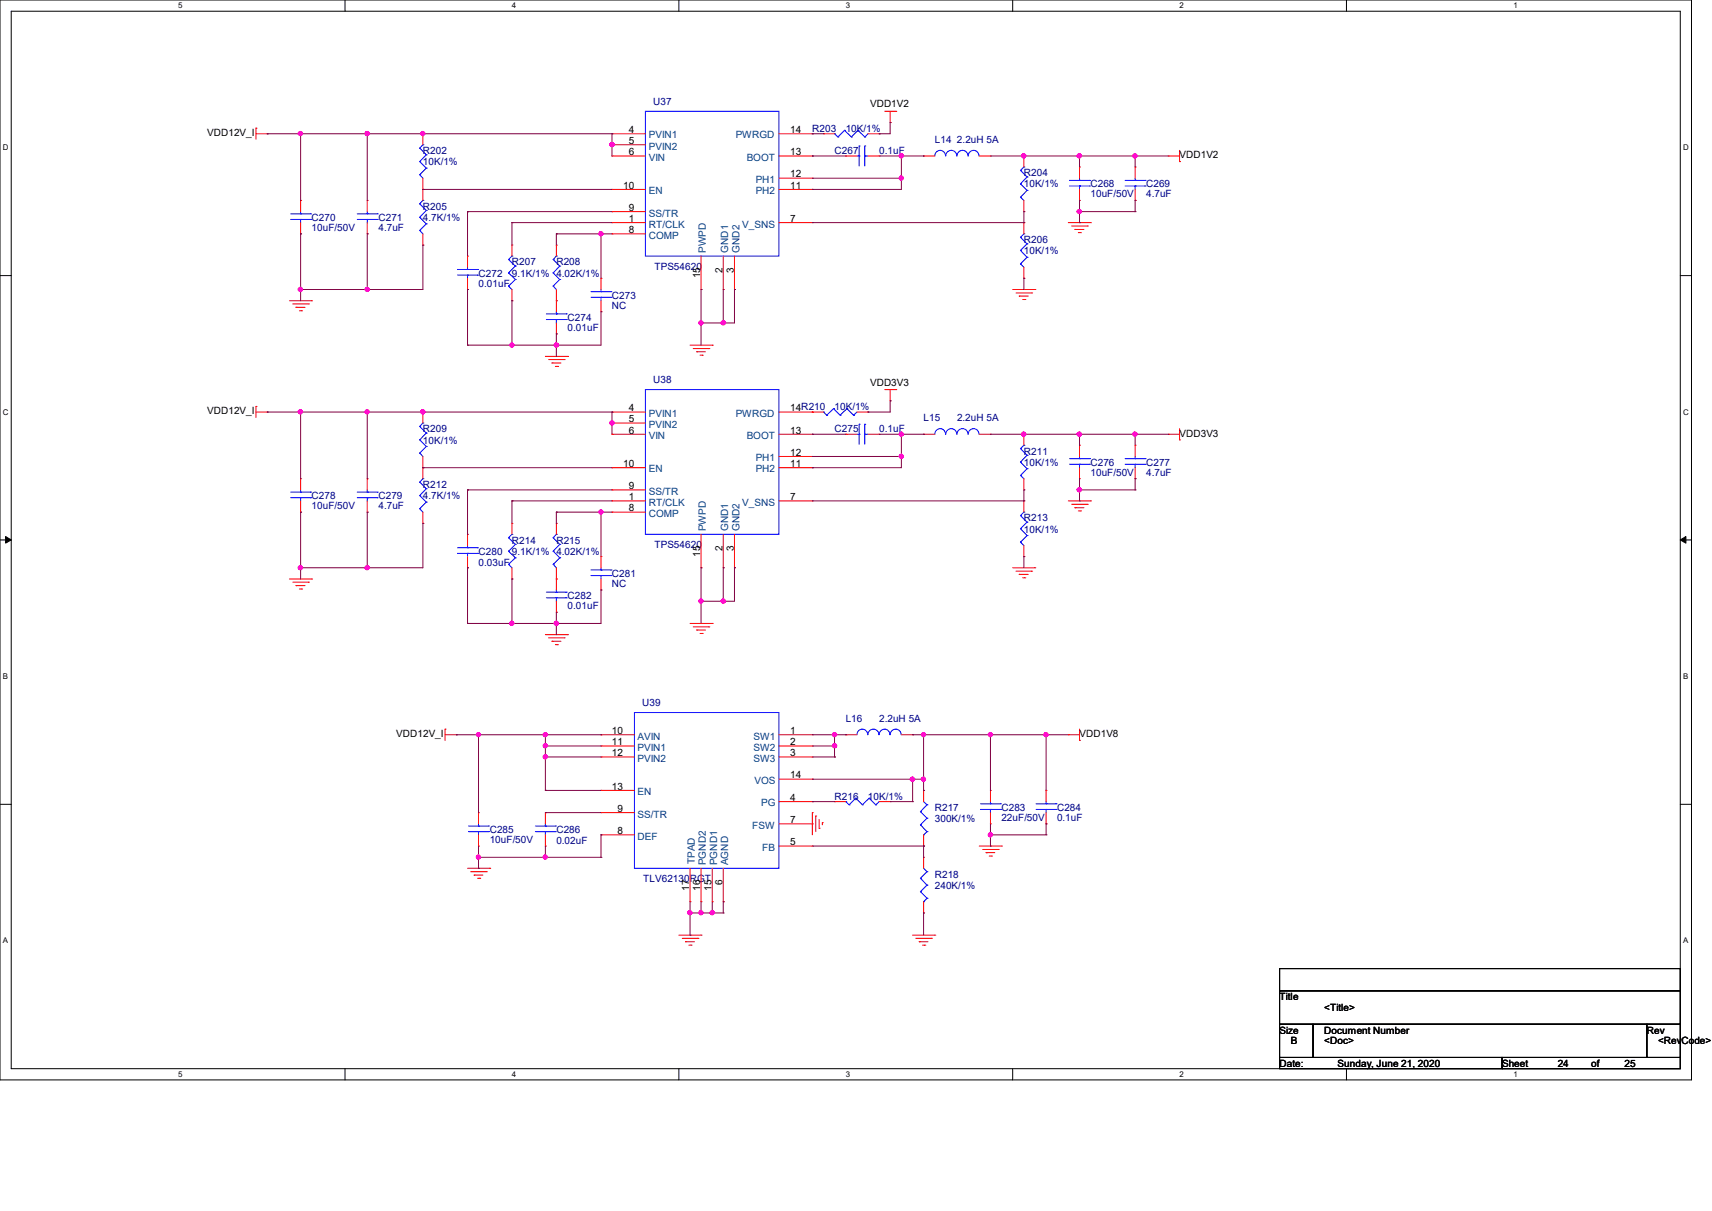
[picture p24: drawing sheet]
<svg xmlns="http://www.w3.org/2000/svg" width="297mm" height="210mm" viewBox="0 0 297 210" stroke-linecap="round" stroke-linejoin="round" font-family="sans-serif">
<defs><g id="words">
<g font-size="1.7">
<text x="35.9" y="23.6">VDD12V_I</text>
<text x="109.1" y="23.1">4</text>
<text x="137.1" y="23.1">14</text>
<text x="151" y="18.6">VDD1V2</text>
<text x="109.1" y="25">5</text>
<text x="109.1" y="26.9">6</text>
<text x="137.1" y="26.9">13</text>
<text x="204.6" y="27.5">VDD1V2</text>
<text x="108.1" y="32.7">10</text>
<text x="137.1" y="32.7">11</text>
<text x="137.1" y="30.8">12</text>
<text x="109.1" y="38.5">1</text>
<text x="109.1" y="40.4">8</text>
<text x="109.1" y="36.6">9</text>
<text x="137.1" y="38.5">7</text>
<text x="125.3" y="47.3" transform="rotate(-90 125.3 47.3)">2</text>
<text x="127.3" y="47.3" transform="rotate(-90 127.3 47.3)">3</text>
<text x="121.5" y="48.3" transform="rotate(-90 121.5 48.3)">15</text>
<text x="35.9" y="71.9">VDD12V_I</text>
<text x="109.1" y="71.3">4</text>
<text x="137.1" y="71.3">14R210</text>
<text x="151" y="66.9">VDD3V3</text>
<text x="109.1" y="73.2">5</text>
<text x="109.1" y="75.2">6</text>
<text x="137.1" y="75.2">13</text>
<text x="204.6" y="75.7">VDD3V3</text>
<text x="108.1" y="81">10</text>
<text x="137.1" y="81">11</text>
<text x="137.1" y="79">12</text>
<text x="109.1" y="86.7">1</text>
<text x="109.1" y="88.7">8</text>
<text x="109.1" y="84.8">9</text>
<text x="137.1" y="86.7">7</text>
<text x="125.3" y="95.6" transform="rotate(-90 125.3 95.6)">2</text>
<text x="127.3" y="95.6" transform="rotate(-90 127.3 95.6)">3</text>
<text x="121.5" y="96.5" transform="rotate(-90 121.5 96.5)">15</text>
<text x="68.7" y="127.9">VDD12V_I</text>
<text x="106.2" y="127.3">10</text>
<text x="106.2" y="129.2">11</text>
<text x="106.2" y="131.1">12</text>
<text x="137.1" y="127.3">1</text>
<text x="137.1" y="129.2">2</text>
<text x="137.1" y="131.1">3</text>
<text x="187.3" y="127.9">VDD1V8</text>
<text x="106.2" y="136.9">13</text>
<text x="137.1" y="135">14</text>
<text x="107.1" y="140.8">9</text>
<text x="137.1" y="138.9">4</text>
<text x="137.1" y="142.7">7</text>
<text x="107.1" y="144.7">8</text>
<text x="137.1" y="146.6">5</text>
<text x="119.6" y="154.4" transform="rotate(-90 119.6 154.4)">17</text>
<text x="121.5" y="154.4" transform="rotate(-90 121.5 154.4)">16</text>
<text x="123.4" y="154.4" transform="rotate(-90 123.4 154.4)">15</text>
<text x="125.3" y="153.5" transform="rotate(-90 125.3 153.5)">6</text>
<text x="222" y="173.4">Title</text>
<text x="222" y="179.2">Size</text>
<text x="229.7" y="175.3">&lt;Title&gt;</text>
<text x="229.7" y="179.2">Document Number</text>
<text x="285.7" y="179.2">Rev</text>
<text x="222" y="185">Date:</text>
<text x="223.9" y="181.1">B</text>
<text x="229.7" y="181.1">&lt;Doc&gt;</text>
<text x="232.1" y="185">Sunday, June 21, 2020</text>
<text x="260.6" y="185">Sheet</text>
<text x="270.2" y="185">24</text>
<text x="276" y="185">of</text>
<text x="281.8" y="185">25</text>
<text x="287.7" y="181.1">&lt;RevCode&gt;</text>
</g>
<g font-size="1.7" fill="#000080">
<text x="113.3" y="18.2">U37</text>
<text x="140.9" y="22.9">R203</text>
<text x="146.7" y="22.9">10K/1%</text>
<text x="73.4" y="26.7">R202</text>
<text x="73.4" y="28.7">10K/1%</text>
<text x="144.8" y="26.7">C267</text>
<text x="152.5" y="26.7">0.1uF</text>
<text x="162.2" y="24.8">L14 2.2uH 5A</text>
<text x="177.6" y="30.6">R204</text>
<text x="177.6" y="32.5">10K/1%</text>
<text x="189.2" y="32.5">C268</text>
<text x="189.2" y="34.2">10uF/50V</text>
<text x="198.8" y="32.5">C269</text>
<text x="198.8" y="34.2">4.7uF</text>
<text x="54.1" y="38.3">C270</text>
<text x="54.1" y="40">10uF/50V</text>
<text x="65.7" y="38.3">C271</text>
<text x="65.7" y="40">4.7uF</text>
<text x="73.4" y="36.4">R205</text>
<text x="73.4" y="38.3">4.7K/1%</text>
<text x="83" y="48">C272</text>
<text x="88.8" y="46">R207</text>
<text x="88.8" y="48">9.1K/1% 4.02K/1%</text>
<text x="96.5" y="46">R208</text>
<text x="113.5" y="46.8">TPS54620</text>
<text x="177.6" y="42.2">R206</text>
<text x="177.6" y="44.1">10K/1%</text>
<text x="83" y="49.7">0.01uF</text>
<text x="106.2" y="51.8">C273</text>
<text x="106.2" y="53.6">NC</text>
<text x="98.5" y="55.7">C274</text>
<text x="98.5" y="57.4">0.01uF</text>
<text x="113.3" y="66.5">U38</text>
<text x="144.8" y="71.1">10K/1%</text>
<text x="73.4" y="75">R209</text>
<text x="73.4" y="76.9">10K/1%</text>
<text x="144.8" y="75">C275</text>
<text x="152.5" y="75">0.1uF</text>
<text x="160.2" y="73.1">L15</text>
<text x="166" y="73.1">2.2uH 5A</text>
<text x="177.6" y="78.8">R211</text>
<text x="177.6" y="80.8">10K/1%</text>
<text x="189.2" y="80.8">C276</text>
<text x="189.2" y="82.5">10uF/50V</text>
<text x="198.8" y="80.8">C277</text>
<text x="198.8" y="82.5">4.7uF</text>
<text x="54.1" y="86.6">C278</text>
<text x="54.1" y="88.3">10uF/50V</text>
<text x="65.7" y="86.6">C279</text>
<text x="65.7" y="88.3">4.7uF</text>
<text x="73.4" y="84.6">R212</text>
<text x="73.4" y="86.6">4.7K/1%</text>
<text x="88.8" y="94.3">R214</text>
<text x="96.5" y="94.3">R215</text>
<text x="113.5" y="95">TPS54620</text>
<text x="177.6" y="90.4">R213</text>
<text x="177.6" y="92.4">10K/1%</text>
<text x="83" y="96.2">C280</text>
<text x="83" y="98.1">0.03uF</text>
<text x="88.8" y="96.2">9.1K/1% 4.02K/1%</text>
<text x="106.2" y="100.1">C281</text>
<text x="106.2" y="101.8">NC</text>
<text x="98.5" y="103.9">C282</text>
<text x="98.5" y="105.7">0.01uF</text>
<text x="111.4" y="122.5">U39</text>
<text x="146.7" y="125.2">L16</text>
<text x="152.5" y="125.2">2.2uH 5A</text>
<text x="144.8" y="138.7">R216</text>
<text x="150.6" y="138.7">10K/1%</text>
<text x="162.2" y="140.6">R217</text>
<text x="162.2" y="142.5">300K/1%</text>
<text x="173.7" y="140.6">C283</text>
<text x="173.7" y="142.4">22uF/50V</text>
<text x="183.4" y="140.6">C284</text>
<text x="183.4" y="142.4">0.1uF</text>
<text x="85" y="144.5">C285</text>
<text x="85" y="146.2">10uF/50V</text>
<text x="96.5" y="144.5">C286</text>
<text x="96.5" y="146.4">0.02uF</text>
<text x="111.6" y="152.9">TLV62130RGT</text>
<text x="162.2" y="152.2">R218</text>
<text x="162.2" y="154.1">240K/1%</text>
</g>
<g font-size="1.7" fill="#004080">
<text x="112.6" y="24">PVIN1</text>
<text x="112.6" y="26">PVIN2</text>
<text x="112.6" y="27.9">VIN</text>
<text x="127.6" y="24">PWRGD</text>
<text x="129.5" y="27.9">BOOT</text>
<text x="112.6" y="33.7">EN</text>
<text x="131.1" y="33.7">PH2</text>
<text x="131.1" y="31.8">PH1</text>
<text x="112.6" y="39.5">RT/CLK</text>
<text x="112.6" y="41.4">COMP</text>
<text x="112.6" y="37.5">SS/TR</text>
<text x="128.8" y="39.5">V_SNS</text>
<text x="122.5" y="43.9" transform="rotate(-90 122.5 43.9)">PWPD</text>
<text x="126.3" y="43.9" transform="rotate(-90 126.3 43.9)">GND1</text>
<text x="128.3" y="43.9" transform="rotate(-90 128.3 43.9)">GND2</text>
<text x="112.6" y="72.3">PVIN1</text>
<text x="112.6" y="74.2">PVIN2</text>
<text x="112.6" y="76.2">VIN</text>
<text x="127.6" y="72.3">PWRGD</text>
<text x="129.5" y="76.2">BOOT</text>
<text x="112.6" y="81.9">EN</text>
<text x="131.1" y="81.9">PH2</text>
<text x="131.1" y="80">PH1</text>
<text x="112.6" y="87.7">RT/CLK</text>
<text x="112.6" y="89.7">COMP</text>
<text x="112.6" y="85.8">SS/TR</text>
<text x="128.8" y="87.7">V_SNS</text>
<text x="122.5" y="92.1" transform="rotate(-90 122.5 92.1)">PWPD</text>
<text x="126.3" y="92.1" transform="rotate(-90 126.3 92.1)">GND1</text>
<text x="128.3" y="92.1" transform="rotate(-90 128.3 92.1)">GND2</text>
<text x="110.6" y="128.3">AVIN</text>
<text x="110.6" y="130.2">PVIN1</text>
<text x="130.7" y="128.3">SW1</text>
<text x="130.7" y="130.2">SW2</text>
<text x="110.6" y="132.1">PVIN2</text>
<text x="110.6" y="137.9">EN</text>
<text x="130.7" y="132.1">SW3</text>
<text x="130.9" y="136">VOS</text>
<text x="110.6" y="141.8">SS/TR</text>
<text x="130.5" y="143.7">FSW</text>
<text x="132" y="139.8">PG</text>
<text x="110.6" y="145.6">DEF</text>
<text x="120.5" y="149.8" transform="rotate(-90 120.5 149.8)">TPAD</text>
<text x="132.2" y="147.6">FB</text>
<text x="122.5" y="150" transform="rotate(-90 122.5 150)">PGND2</text>
<text x="124.4" y="150" transform="rotate(-90 124.4 150)">PGND1</text>
<text x="126.3" y="150" transform="rotate(-90 126.3 150)">AGND</text>
</g>
<g font-size="1.4">
<text x="30.9" y="1.4">5</text>
<text x="88.8" y="1.4">4</text>
<text x="146.7" y="1.4">3</text>
<text x="204.6" y="1.4">2</text>
<text x="262.6" y="1.4">1</text>
<text x=".5" y="26.1">D</text>
<text x="292" y="26.1">D</text>
<text x=".5" y="71.9">C</text>
<text x="292" y="71.9">C</text>
<text x=".5" y="117.8">B</text>
<text x="292" y="117.8">B</text>
<text x=".5" y="163.6">A</text>
<text x="292" y="163.6">A</text>
<text x="30.9" y="186.8">5</text>
<text x="88.8" y="186.8">4</text>
<text x="146.7" y="186.8">3</text>
<text x="204.6" y="186.8">2</text>
<text x="262.6" y="186.8">1</text>
</g>
</g></defs>
<path d="M0 0h293.5v187.3h-293.5zM1.9 1.9h289.6v183.4h-289.6z" fill="none" stroke="#000" stroke-width=".17"/>
<g fill="#fff">
<path d="M30.9 .2h.8v1.5h-.8z"/>
<path d="M30.9 185.5h.8v1.6h-.8z"/>
</g>
<path d="M59.9 0v1.9M59.9 185.3v2" fill="none" stroke="#000" stroke-width=".17"/>
<g fill="#fff">
<path d="M88.8 .2h.8v1.5h-.8z"/>
<path d="M88.8 185.5h.8v1.6h-.8z"/>
</g>
<path d="M117.8 0v1.9M117.8 185.3v2" fill="none" stroke="#000" stroke-width=".17"/>
<g fill="#fff">
<path d="M146.7 .2h.8v1.5h-.8z"/>
<path d="M146.7 185.5h.8v1.6h-.8z"/>
</g>
<path d="M175.7 0v1.9M175.7 185.3v2" fill="none" stroke="#000" stroke-width=".17"/>
<g fill="#fff">
<path d="M204.6 .2h.8v1.5h-.8z"/>
<path d="M204.6 185.5h.8v1.6h-.8z"/>
</g>
<path d="M233.6 0v1.9M233.6 185.3v2" fill="none" stroke="#000" stroke-width=".17"/>
<g fill="#fff">
<path d="M262.6 .2h.7v1.5h-.7z"/>
<path d="M262.6 185.5h.7v1.6h-.7z"/>
<path d="M.5 24.8h1v1.6h-1z"/>
<path d="M292 24.8h1v1.6h-1z"/>
<path d="M.5 70.7h1v1.5h-1z"/>
<path d="M292 70.7h1v1.5h-1z"/>
</g>
<path d="M0 47.8h1.9M291.5 47.8h2" fill="none" stroke="#000" stroke-width=".17"/>
<g fill="#fff">
<path d="M.5 116.5h.9v1.6h-.9z"/>
<path d="M292 116.5h.9v1.6h-.9z"/>
</g>
<path d="M0 93.6h1.9M291.5 93.6h2" fill="none" stroke="#000" stroke-width=".17"/>
<path d="M1 93l.9 .6-.9 .6zM291.5 93.6l1-.6v1.2z" fill="#000" stroke="#000" stroke-width=".17"/>
<g fill="#fff">
<path d="M.5 162.4h.9v1.5h-.9z"/>
<path d="M292 162.4h.9v1.5h-.9z"/>
</g>
<path d="M0 139.5h1.9M291.5 139.5h2M222 168h69.5v3.8h-69.5zM222 171.8h69.5v5.8h-69.5zM222 177.6h5.8v5.8h-5.8zM227.8 177.6h57.9v5.8h-57.9zM285.7 177.6h5.8v5.8h-5.8zM222 183.4h38.6v1.9h-38.6zM260.6 183.4h30.9v1.9h-30.9z" fill="none" stroke="#000" stroke-width=".17"/>
<g fill="none" stroke="#f00" stroke-width=".17">
<path d="M153.5 19.3h1.9M154.4 19.3v2M155.4 19.3h.1M44.4 22.2h.1M44.4 23.2h2M44.4 22.2v1.9M46.4 23.2h.1M52.2 34.8h.1M52.2 34.8v1.9M52.2 38.6v2M63.7 34.8h.1M63.7 34.8v1.9"/>
<path d="M63.7 38.6v2M73.4 32.9h.1M73.4 23.2h.1M73.4 23.2v1.9M73.4 30.9v3.9M106.2 38.6h.1M106.2 23.2h.1M106.2 25.1h.1M106.2 27.1h.1M106.2 36.7h.1M106.2 32.9h.1M106.2 23.2h5.8"/>
<path d="M106.2 38.6h5.8M106.2 27.1h5.8M106.2 25.1h5.8M106.2 36.7h5.8M106.2 32.9h5.8M135.1 23.2h5.8M135.1 38.6h5.8M135.1 27.1h5.8M135.1 32.9h5.8M135.1 30.9h5.8M140.9 38.6h.1M140.9 32.9h.1"/>
<path d="M140.9 30.9h.1M140.9 27.1h.1M140.9 23.2h.1M142.9 23.2h.1M142.9 23.2h1.9M146.7 27.1h.1M146.7 27.1h2M150.6 23.2h1.9M150.6 27.1h1.9M152.5 23.2h.1M152.5 27.1h.1M154.4 21.3h.1"/>
<path d="M160.2 27.1h.1M160.2 27.1h2M169.9 27.1h1.9M171.8 27.1h.1M177.6 38.6h.1M177.6 36.7h.1M177.6 27.1h.1M177.6 27.1v1.9M177.6 34.8v1.9M177.6 38.6v2M185.3 38.6h3.9M185.9 39.2h2.7"/>
<path d="M186.5 39.8h.1M186.5 39.8h1.5M187.3 29h.1M187.3 34.8h.1M187.3 29v1.9M187.3 32.9v1.9M188.6 39.2h.1M189.2 38.6h.1M196.9 29h.1M196.9 34.8h.1M196.9 29v1.9M196.9 32.9v1.9"/>
<path d="M202.7 27.1h.1M202.7 27.1h1.9M204.6 28h.1M204.6 26.1v1.9M50.2 52.2h3.9M50.8 52.7h2.7M51.4 53.3h.1M51.4 53.3h1.5M51.9 53.9h.4M52.2 40.6h.1M52.3 53.9h.1M53.5 52.7h.1"/>
<path d="M54.1 52.2h.1M63.7 40.6h.1M73.4 42.5h.1M73.4 40.6v1.9M81.1 44.4h.1M81.1 50.2h.1M81.1 44.4v2M81.1 48.3v1.9M88.8 52.2h.1M88.8 42.5h.1M88.8 42.5v1.9M88.8 50.2v2"/>
<path d="M96.5 52.2h.1M96.5 57.9h.1M96.5 42.5h.1M96.5 42.5v1.9M96.5 50.2v3.9M96.5 56v1.9M104.3 48.3h.1M104.3 54.1h.1M104.3 48.3v1.9M104.3 52.2v1.9M106.2 40.6h.1M106.2 40.6h5.8"/>
<path d="M119.7 59.9h3.9M121.6 50.2h.1M121.6 44.4v5.8M123.6 59.9h.1M125.5 50.2h.1M125.5 44.4v5.8M127.4 50.2h.1M127.4 44.4v5.8M175.7 50.2h3.8M176.3 50.8h2.7M176.8 51.4h.1M176.8 51.4h1.6"/>
<path d="M177.4 51.9h.4M177.6 48.3h.1M177.6 46.4v1.9M177.8 51.9h.1M179 50.8h.1M179.5 50.2h.1M187.1 40.3h.4M187.5 40.3h.1M44.4 70.5h.1M44.4 70.5v1.9M44.4 71.5h2M46.4 71.5h.1"/>
<path d="M73.4 71.5h.1M73.4 71.5v1.9M73.4 79.2v3.8M94.6 61.8h3.9M95.2 62.4h2.7M95.8 62.9h.1M95.8 62.9h1.5M96.4 63.5h.3M96.7 63.5h.1M97.9 62.4h.1M98.5 61.8h.1M106.2 71.5h.1"/>
<path d="M106.2 73.4h.1M106.2 75.3h.1M106.2 71.5h5.8M106.2 75.3h5.8M106.2 73.4h5.8M120.3 60.5h2.7M120.9 61h.1M120.9 61h1.5M121.5 61.6h.3M121.8 61.6h.1M123 60.5h.1M135.1 71.5h7.8"/>
<path d="M135.1 75.3h5.8M135.1 79.2h5.8M140.9 79.2h.1M140.9 75.3h.1M140.9 71.5h.1M146.7 75.3h.1M146.7 75.3h2M148.7 71.5h1.9M150.6 71.5h.1M150.6 75.3h1.9M152.5 75.3h.1M153.5 67.6h1.9"/>
<path d="M154.4 69.5h.1M154.4 67.6v1.9M155.4 67.6h.1M160.2 75.3h.1M160.2 75.3h2M169.9 75.3h1.9M171.8 75.3h.1M177.6 75.3h.1M177.6 75.3v1.9M187.3 77.2h.1M187.3 77.2v2M196.9 77.2h.1"/>
<path d="M196.9 77.2v2M202.7 75.3h.1M202.7 75.3h1.9M204.6 76.3h.1M204.6 74.3v2M52.2 83h.1M52.2 88.8h.1M52.2 83v2M52.2 86.9v1.9M63.7 83h.1M63.7 88.8h.1M63.7 83v2"/>
<path d="M63.7 86.9v1.9M73.4 90.8h.1M73.4 81.1h.1M73.4 88.8v2M81.1 92.7h.1M81.1 98.5h.1M81.1 92.7v1.9M81.1 96.5v2M88.8 90.8h.1M88.8 90.8v1.9M88.8 98.5v1.9M96.5 90.8h.1"/>
<path d="M96.5 90.8v1.9M96.5 98.5v3.8M104.3 96.5h.1M104.3 96.5v2M106.2 86.9h.1M106.2 88.8h.1M106.2 85h.1M106.2 81.1h.1M106.2 86.9h5.8M106.2 88.8h5.8M106.2 85h5.8M106.2 81.1h5.8"/>
<path d="M121.6 98.5h.1M121.6 92.7v5.8M125.5 98.5h.1M125.5 92.7v5.8M127.4 98.5h.1M127.4 92.7v5.8M135.1 86.9h5.8M135.1 81.1h5.8M140.9 86.9h.1M140.9 81.1h.1M175.7 98.5h3.8M176.3 99.1h2.7"/>
<path d="M176.8 99.6h.1M176.8 99.6h1.6M177.6 96.5h.1M177.6 86.9h.1M177.6 85h.1M177.6 83v2M177.6 86.9v1.9M177.6 94.6v1.9M179 99.1h.1M179.5 98.5h.1M185.3 86.9h3.9M185.9 87.5h2.7"/>
<path d="M186.5 88.1h.1M186.5 88.1h1.5M187.1 88.6h.4M187.3 83h.1M187.3 81.1v1.9M187.5 88.6h.1M188.6 87.5h.1M189.2 86.9h.1M196.9 83h.1M196.9 81.1v1.9M50.2 100.4h3.9M50.8 101h2.7"/>
<path d="M51.4 101.6h.1M51.4 101.6h1.5M51.9 102.2h.4M52.3 102.2h.1M53.5 101h.1M54.1 100.4h.1M88.8 100.4h.1M94.6 110.1h3.9M95.2 110.6h2.7M95.8 111.2h.1M95.8 111.2h1.5M96.4 111.8h.3"/>
<path d="M96.5 100.4h.1M96.5 106.2h.1M96.5 104.3v1.9M96.7 111.8h.1M97.9 110.6h.1M98.5 110.1h.1M104.3 102.3h.1M104.3 100.4v1.9M119.7 108.1h3.9M120.3 108.7h2.7M120.9 109.3h.1M120.9 109.3h1.5"/>
<path d="M121.5 109.9h.3M121.8 109.9h.1M123 108.7h.1M123.6 108.1h.1M177.4 100.2h.4M177.8 100.2h.1M77.2 126.4h.1M77.2 127.4h2M77.2 126.4v2M79.2 127.4h.1M104.3 127.4h.1M104.3 129.4h.1"/>
<path d="M104.3 131.3h.1M104.3 137.1h.1M104.3 127.4h5.8M104.3 129.4h5.8M104.3 131.3h5.8M104.3 137.1h5.8M135.1 127.4h5.8M135.1 129.4h5.8M135.1 131.3h5.8M135.1 139h5.8M135.1 135.1h5.8M140.9 127.4h.1"/>
<path d="M140.9 129.4h.1M140.9 131.3h.1M140.9 139h.1M140.9 135.1h.1M144.8 139h.1M144.8 139h1.9M146.7 127.4h.1M146.7 127.4h2M152.5 139h1.9M154.4 139h.1M156.4 127.4h1.9M158.3 127.4h.1"/>
<path d="M160.2 137.1h.1M160.2 137.1v1.9M171.8 137.1h.1M171.8 137.1v1.9M181.5 137.1h.1M181.5 137.1v1.9M185.3 127.4h.1M185.3 127.4h2M187.3 128.4h.1M187.3 126.4v2M81.1 150.6h3.9M81.7 151.2h2.7"/>
<path d="M82.3 151.8h.1M82.3 151.8h1.5M82.8 152.3h.4M83 140.9h.1M83 146.7h.1M83 140.9v2M83 144.8v1.9M83.2 152.3h.1M84.4 151.2h.1M85 150.6h.1M94.6 140.9h.1M94.6 146.7h.1"/>
<path d="M94.6 140.9v2M94.6 144.8v1.9M104.3 144.8h.1M104.3 140.9h.1M104.3 144.8h5.8M104.3 140.9h5.8M119.7 156.4h.1M119.7 150.6v5.8M121.6 156.4h.1M121.6 150.6v5.8M123.6 156.4h.1M123.6 150.6v5.8"/>
<path d="M125.5 156.4h.1M125.5 150.6v5.8M135.1 146.7h5.8M135.1 142.9h5.8M140.9 140.9h.1M140.9 146.7h.1M140.9 142.9h.1M140.9 140.9v3.9M141.5 141.5h.1M141.5 141.5v2.7M142.1 143.6h.1M142.1 142.1v1.5"/>
<path d="M142.7 142.7h.1M142.7 142.7v.3M160.2 148.7h.1M160.2 158.3h.1M160.2 146.7h.1M160.2 144.8v1.9M160.2 148.7v1.9M160.2 156.4v1.9M169.9 146.7h3.8M170.5 147.3h2.7M171.1 147.9h.1M171.1 147.9h1.5"/>
<path d="M171.6 148.5h.4M171.8 142.9h.1M171.8 140.9v2M172 148.5h.1M173.2 147.3h.1M173.7 146.7h.1M181.5 142.9h.1M181.5 140.9v2M117.8 162.2h3.8M118.4 162.7h2.7M118.9 163.3h.1M118.9 163.3h1.6"/>
<path d="M119.5 163.9h.4M119.9 163.9h.1M121.1 162.7h.1M121.6 162.2h.1M158.3 162.2h3.9M158.9 162.7h2.7M159.5 163.3h.1M159.5 163.3h1.5M160.1 163.9h.3M160.4 163.9h.1M161.6 162.7h.1M162.2 162.2h.1"/>
</g>
<g fill="none" stroke="#00f" stroke-width=".17">
<path d="M112 19.3h23.1v25.1h-23.1zM50.4 38.1h3.5M50.4 37.1h3.5M52.2 37.1h.1M52.2 38.1h.1M52.2 36.7v.4M52.2 38.1v.5M53.9 38.1h.1M53.9 37.1h.1M62 38.1h3.4M62 37.1h3.4M63.7 37.1h.1"/>
<path d="M63.7 38.1h.1M63.7 36.7v.4M63.7 38.1v.5M65.4 38.1h.1M65.4 37.1h.1M72.8 40h.1M72.8 37.7h.1M72.8 35.3h.1M72.8 30.3h.1M72.8 28h.1M72.8 25.7h.1M72.8 40l.6 .6"/>
<path d="M72.8 37.7l1.2 1.1M72.8 35.3l1.2 1.2M72.8 30.3l.6 .6M72.8 28l1.2 1.2M72.8 25.7l1.2 1.1M73.4 34.8h.1M73.4 25.1h.1M73.4 34.8l-.6 .5M73.4 25.1l-.6 .6M74 38.8h.1M74 36.5h.1M74 29.2h.1"/>
<path d="M74 26.8h.1M74 38.8l-1.2 1.2M74 36.5l-1.2 1.2M74 29.2l-1.2 1.1M74 26.8l-1.2 1.2M144.8 23.2h.1M144.8 23.2l.6 .5M145.4 23.7h.1M146.5 22.6h.1M146.5 22.6l1.2 1.1M146.5 22.6l-1.1 1.1M147.7 23.7h.1"/>
<path d="M148.7 27.1h.4M148.8 22.6h.1M148.8 22.6l1.2 1.1M148.8 22.6l-1.1 1.1M149.1 27.1h.1M149.1 25.3h.1M149.1 25.3v3.5M150 23.7h.1M150 25.3h.1M150 27.1h.1M150 27.1h.6M150 25.3v3.5"/>
<path d="M150.6 23.2l-.6 .5M162.2 27.1a.93 .93 0 0 1 .9-1 .93 .93 0 0 1 .9 1M164.1 27.1a.95 .95 0 0 1 .9-1 .95 .95 0 0 1 1 1M166 27.1a.95 .95 0 0 1 1-1 .95 .95 0 0 1 .9 1M168 27.1a.93 .93 0 0 1 .9-1 .93 .93 0 0 1 .9 1M177 34.2h.1M177 31.9h.1M177 29.5h.1M177 34.2l.6 .6M177 31.9l1.2 1.1M177 29.5l1.2 1.2M177.6 29h.1"/>
<path d="M177.6 29l-.6 .5M178.2 33h.1M178.2 30.7h.1M178.2 33l-1.2 1.2M178.2 30.7l-1.2 1.2M185.5 32.3h3.5M185.5 31.3h3.5M187.3 31.3h.1M187.3 32.3h.1M187.3 30.9v.4M187.3 32.3v.6M189 32.3h.1"/>
<path d="M189 31.3h.1M195.2 32.3h3.5M195.2 31.3h3.5M196.9 31.3h.1M196.9 32.3h.1M196.9 30.9v.4M196.9 32.3v.6M198.7 32.3h.1M198.7 31.3h.1M79.4 47.7h3.4M79.4 46.7h3.4M81.1 46.7h.1"/>
<path d="M81.1 47.7h.1M81.1 46.4v.3M81.1 47.7v.6M82.8 47.7h.1M82.8 46.7h.1M88.2 49.6h.1M88.2 47.3h.1M88.2 45h.1M88.2 49.6l.6 .6M88.2 47.3l1.2 1.2M88.2 45l1.2 1.1M88.8 44.4h.1"/>
<path d="M88.8 44.4l-.6 .6M89.4 48.5h.1M89.4 46.1h.1M89.4 48.5l-1.2 1.1M89.4 46.1l-1.2 1.2M94.8 55.4h3.5M94.8 54.4h3.5M96 49.6h.1M96 47.3h.1M96 45h.1M96 49.6l.5 .6M96 47.3l1.1 1.2"/>
<path d="M96 45l1.1 1.1M96.5 54.4h.1M96.5 55.4h.1M96.5 44.4h.1M96.5 54.1v.3M96.5 55.4v.6M96.5 44.4l-.5 .6M97.1 48.5h.1M97.1 46.1h.1M97.1 48.5l-1.1 1.1M97.1 46.1l-1.1 1.2M98.3 55.4h.1"/>
<path d="M98.3 54.4h.1M102.5 51.6h3.5M102.5 50.6h3.5M104.3 50.6h.1M104.3 51.6h.1M104.3 50.2v.4M104.3 51.6v.6M106 51.6h.1M106 50.6h.1M177 45.8h.1M177 43.4h.1M177 41.1h.1"/>
<path d="M177 45.8l.6 .6M177 43.4l1.2 1.2M177 41.1l1.2 1.2M177.6 40.6h.1M177.6 40.6l-.6 .5M178.2 44.6h.1M178.2 42.3h.1M178.2 44.6l-1.2 1.2M178.2 42.3l-1.2 1.1M72.8 78.6h.1M72.8 76.3h.1M72.8 74h.1"/>
<path d="M72.8 78.6l.6 .6M72.8 76.3l1.2 1.1M72.8 74l1.2 1.1M73.4 73.4h.1M73.4 73.4l-.6 .6M74 77.4h.1M74 75.1h.1M74 77.4l-1.2 1.2M74 75.1l-1.2 1.2M112 67.6h23.1v25.1h-23.1zM142.9 71.5h.1M142.9 71.5l.5 .5"/>
<path d="M143.4 72h.1M144.6 70.9h.1M144.6 70.9l1.2 1.1M144.6 70.9l-1.2 1.1M145.8 72h.1M146.9 70.9h.1M146.9 70.9l1.2 1.1M146.9 70.9l-1.1 1.1M148.1 72h.1M148.7 71.5l-.6 .5M148.7 75.3h.4M149.1 75.3h.1"/>
<path d="M149.1 73.6h.1M149.1 73.6v3.4M150 73.6h.1M150 75.3h.1M150 73.6v3.4M150 75.3h.6M162.2 75.3a.93 .93 0 0 1 .9-1 .93 .93 0 0 1 .9 1M164.1 75.3a.95 .95 0 0 1 .9-1 .95 .95 0 0 1 1 1M166 75.3a.95 .95 0 0 1 1-1 .95 .95 0 0 1 .9 1M168 75.3a.93 .93 0 0 1 .9-1 .93 .93 0 0 1 .9 1M177 77.8h.1M177 77.8l1.2 1.2"/>
<path d="M177.6 77.2h.1M177.6 77.2l-.6 .6M178.2 79h.1M178.2 79l-1.2 1.1M185.5 79.5h3.5M187.3 79.5h.1M187.3 79.2v.3M189 79.5h.1M195.2 79.5h3.5M196.9 79.5h.1M196.9 79.2v.3M198.7 79.5h.1"/>
<path d="M50.4 86.3h3.5M50.4 85.3h3.5M52.2 85.3h.1M52.2 86.3h.1M52.2 85v.3M52.2 86.3v.6M53.9 86.3h.1M53.9 85.3h.1M62 86.3h3.4M62 85.3h3.4M63.7 85.3h.1M63.7 86.3h.1"/>
<path d="M63.7 85v.3M63.7 86.3v.6M65.4 86.3h.1M65.4 85.3h.1M72.8 88.2h.1M72.8 85.9h.1M72.8 83.6h.1M72.8 88.2l.6 .6M72.8 85.9l1.2 1.2M72.8 83.6l1.2 1.2M73.4 83h.1M73.4 83l-.6 .6"/>
<path d="M74 87.1h.1M74 84.8h.1M74 87.1l-1.2 1.1M74 84.8l-1.2 1.1M79.4 96h3.4M79.4 95h3.4M81.1 95h.1M81.1 96h.1M81.1 94.6v.4M81.1 96v.5M82.8 96h.1M82.8 95h.1"/>
<path d="M88.2 97.9h.1M88.2 95.6h.1M88.2 93.3h.1M88.2 97.9l.6 .6M88.2 95.6l1.2 1.1M88.2 93.3l1.2 1.1M88.8 92.7h.1M88.8 92.7l-.6 .6M89.4 96.7h.1M89.4 94.4h.1M89.4 96.7l-1.2 1.2M89.4 94.4l-1.2 1.2"/>
<path d="M96 97.9h.1M96 95.6h.1M96 93.3h.1M96 97.9l.5 .6M96 95.6l1.1 1.1M96 93.3l1.1 1.1M96.5 92.7h.1M96.5 92.7l-.5 .6M97.1 96.7h.1M97.1 94.4h.1M97.1 96.7l-1.1 1.2M97.1 94.4l-1.1 1.2"/>
<path d="M102.5 99.8h3.5M102.5 98.8h3.5M104.3 98.8h.1M104.3 99.8h.1M104.3 98.5v.3M104.3 99.8v.6M106 99.8h.1M106 98.8h.1M177 94h.1M177 91.7h.1M177 89.4h.1M177 82.5h.1"/>
<path d="M177 80.1h.1M177 94l.6 .6M177 91.7l1.2 1.2M177 89.4l1.2 1.2M177 82.5l.6 .5M177 80.1l1.2 1.2M177.6 88.8h.1M177.6 88.8l-.6 .6M178.2 92.9h.1M178.2 90.6h.1M178.2 81.3h.1M178.2 92.9l-1.2 1.1"/>
<path d="M178.2 90.6l-1.2 1.1M178.2 81.3l-1.2 1.2M185.5 80.5h3.5M187.3 80.5h.1M187.3 80.5v.6M189 80.5h.1M195.2 80.5h3.5M196.9 80.5h.1M196.9 80.5v.6M198.7 80.5h.1M94.8 103.7h3.5M94.8 102.7h3.5"/>
<path d="M96.5 102.7h.1M96.5 103.7h.1M96.5 102.3v.4M96.5 103.7v.6M98.3 103.7h.1M98.3 102.7h.1M110.1 123.6h25v27h-25zM146.7 139h.1M146.7 139l.6 .6M147.3 139.6h.1M148.5 138.4h.1M148.5 138.4l1.1 1.2"/>
<path d="M148.5 138.4l-1.2 1.2M148.7 127.4a.93 .93 0 0 1 .9-1 .93 .93 0 0 1 .9 1M149.6 139.6h.1M150.6 127.4a.95 .95 0 0 1 .9-1 .95 .95 0 0 1 1 1M150.8 138.4h.1M150.8 138.4l1.1 1.2M150.8 138.4l-1.2 1.2M151.9 139.6h.1M152.5 139l-.6 .6M152.5 127.4a.93 .93 0 0 1 1-1 .93 .93 0 0 1 .9 1M154.4 127.4a.95 .95 0 0 1 1-1 .95 .95 0 0 1 .9 1M160.2 139l.6 .6"/>
<path d="M160.8 139.6h.1M160.8 139.6l-1.1 1.2M170.1 139.4h3.5M171.8 139.4h.1M171.8 139v.4M173.6 139.4h.1M179.7 139.4h3.5M181.5 139.4h.1M181.5 139v.4M183.2 139.4h.1M81.3 144.2h3.5M81.3 143.3h3.5"/>
<path d="M83 143.3h.1M83 144.2h.1M83 142.9v.4M83 144.2v.6M84.8 144.2h.1M84.8 143.3h.1M92.9 144.2h3.5M92.9 143.3h3.5M94.6 143.3h.1M94.6 144.2h.1M94.6 142.9v.4M94.6 144.2v.6"/>
<path d="M96.4 144.2h.1M96.4 143.3h.1M159.7 152.3h.1M159.7 154.6h.1M159.7 140.8h.1M159.7 143h.1M159.7 152.3l1.1 1.2M159.7 154.6l1.1 1.2M159.7 140.8l1.1 1.1M159.7 143l1.1 1.2M160.2 156.4h.1M160.2 144.8h.1"/>
<path d="M160.2 150.6l.6 .6M160.8 151.2h.1M160.8 153.5h.1M160.8 155.8h.1M160.8 141.9h.1M160.8 144.2h.1M160.8 151.2l-1.1 1.1M160.8 153.5l-1.1 1.1M160.8 155.8l-.6 .6M160.8 141.9l-1.1 1.1M160.8 144.2l-.6 .6M170.1 140.4h3.5"/>
<path d="M171.8 140.4h.1M171.8 140.4v.5M173.6 140.4h.1M179.7 140.4h3.5M181.5 140.4h.1M181.5 140.4v.5M183.2 140.4h.1"/>
</g>
<g fill="none" stroke="#800040" stroke-width=".17">
<path d="M46.4 23.2h.1M46.4 23.2h59.8M52.2 23.2h.1M52.2 23.2v11.6M63.7 23.2h.1M63.7 23.2v11.6M73.4 23.2h.1M73.4 32.9h.1M73.4 32.9h32.8M81.1 36.7h.1M81.1 36.7v7.7M81.1 36.7h25.1"/>
<path d="M88.8 38.6h.1M88.8 38.6v3.9M88.8 38.6h17.4M106.2 23.2h.1M106.2 25.1h.1M106.2 23.2v3.9M140.9 23.2h.1M140.9 27.1h.1M140.9 32.9h.1M140.9 23.2h2M140.9 38.6h36.7M140.9 27.1h5.8"/>
<path d="M140.9 30.9h15.5M152.5 23.2h.1M152.5 27.1h7.7M154.4 21.3h.1M154.4 21.3v1.9h-1.9M156.4 27.1h.1M156.4 30.9h.1M156.4 27.1v5.8h-15.5M160.2 27.1h.1M171.8 27.1h30.9M177.6 38.6h.1M177.6 36.7h.1"/>
<path d="M177.6 27.1h.1M177.6 36.7v1.9M187.3 36.7h.1M187.3 38.6h.1M187.3 27.1h.1M187.3 36.7h9.6M187.3 27.1v1.9M187.3 34.8v3.8M196.9 36.7h.1M196.9 34.8h.1M196.9 27.1h.1M196.9 27.1v1.9"/>
<path d="M196.9 34.8v1.9M52.2 40.6h.1M52.2 50.2h.1M52.2 40.6v11.6M63.7 40.6h.1M63.7 50.2h.1M63.7 40.6v9.6M73.4 42.5h.1M73.4 42.5v7.7h-21.2M81.1 59.9h.1M81.1 50.2h.1M81.1 50.2v9.7"/>
<path d="M88.8 52.2h.1M88.8 59.9h.1M88.8 52.2v7.7M96.5 40.6h.1M96.5 57.9h.1M96.5 59.9h.1M96.5 40.6h9.7M96.5 40.6v1.9M96.5 57.9v3.9M104.3 40.6h.1M104.3 54.1h.1M104.3 40.6v7.7"/>
<path d="M104.3 54.1v5.8h-23.2M121.6 50.2h.1M121.6 56h.1M121.6 50.2v9.7M125.5 50.2h.1M125.5 56h.1M125.5 50.2v5.8M127.4 50.2h.1M127.4 50.2v5.8h-5.8M177.6 48.3h.1M177.6 48.3v1.9M46.4 71.5h.1"/>
<path d="M46.4 71.5h59.8M52.2 71.5h.1M52.2 71.5v11.5M63.7 71.5h.1M63.7 71.5v11.5M73.4 71.5h.1M106.2 71.5h.1M106.2 73.4h.1M106.2 71.5v3.8M140.9 75.3h.1M140.9 75.3h5.8M140.9 79.2h15.5"/>
<path d="M150.6 71.5h.1M152.5 75.3h7.7M154.4 69.5h.1M154.4 69.5v2h-3.8M156.4 75.3h.1M156.4 79.2h.1M156.4 75.3v5.8h-15.5M160.2 75.3h.1M171.8 75.3h30.9M177.6 75.3h.1M187.3 75.3h.1M187.3 75.3v1.9"/>
<path d="M196.9 75.3h.1M196.9 75.3v1.9M52.2 88.8h.1M52.2 98.5h.1M52.2 88.8v11.6M63.7 88.8h.1M63.7 98.5h.1M63.7 88.8v9.7M73.4 81.1h.1M73.4 90.8h.1M73.4 90.8v7.7h-21.2M73.4 81.1h32.8"/>
<path d="M81.1 85h.1M81.1 98.5h.1M81.1 85v7.7M81.1 98.5v9.6M81.1 85h25.1M88.8 86.9h.1M88.8 86.9v3.9M88.8 86.9h17.4M96.5 88.8h.1M96.5 88.8v2M96.5 88.8h9.7M104.3 88.8h.1"/>
<path d="M104.3 88.8v7.7M121.6 98.5h.1M121.6 98.5v9.6M125.5 98.5h.1M125.5 98.5v5.8M127.4 98.5h.1M127.4 98.5v5.8h-5.8M140.9 81.1h.1M140.9 86.9h36.7M177.6 85h.1M177.6 86.9h.1M177.6 96.5h.1"/>
<path d="M177.6 85v1.9M177.6 96.5v2M187.3 85h.1M187.3 86.9h.1M187.3 83v3.9M187.3 85h9.6M196.9 83h.1M196.9 85h.1M196.9 83v2M81.1 108.1h.1M88.8 100.4h.1M88.8 108.1h.1"/>
<path d="M88.8 100.4v7.7M96.5 106.2h.1M96.5 108.1h.1M96.5 106.2v3.9M104.3 102.3h.1M104.3 102.3v5.8h-23.2M121.6 104.3h.1M125.5 104.3h.1M79.2 127.4h.1M79.2 127.4h25.1M83 127.4h.1M83 127.4v13.5"/>
<path d="M94.6 127.4h.1M94.6 137.1h.1M94.6 129.4h.1M94.6 131.3h.1M94.6 127.4v9.7M94.6 137.1h9.7M94.6 131.3h9.7M94.6 129.4h9.7M104.3 127.4h.1M140.9 139h.1M140.9 127.4h5.8M140.9 131.3h3.9"/>
<path d="M140.9 129.4h3.9M140.9 139h3.9M140.9 135.1h19.3M144.8 131.3h.1M144.8 129.4h.1M144.8 127.4h.1M144.8 127.4v3.9M146.7 127.4h.1M154.4 139h3.9M158.3 135.1h.1M158.3 127.4h.1M158.3 139h.1"/>
<path d="M158.3 127.4h27M158.3 135.1v3.9M160.2 137.1h.1M160.2 127.4h.1M160.2 135.1h.1M160.2 127.4v9.7M171.8 127.4h.1M171.8 127.4v9.7M181.5 127.4h.1M181.5 127.4v9.7M83 148.7h.1M83 150.6h.1"/>
<path d="M83 146.7v3.9M83 148.7h21.3M94.6 140.9h.1M94.6 148.7h.1M94.6 140.9h9.7M94.6 146.7v2M104.3 144.8h.1M104.3 148.7h.1M104.3 144.8v3.9M119.7 158.3h.1M119.7 156.4v5.8M119.7 158.3h5.8"/>
<path d="M121.6 158.3h.1M121.6 156.4v1.9M123.6 158.3h.1M123.6 156.4v1.9M125.5 156.4h.1M125.5 158.3h.1M125.5 156.4v1.9M140.9 146.7h19.3M160.2 146.7h.1M160.2 158.3h.1M160.2 146.7v2M160.2 158.3v3.9"/>
<path d="M171.8 144.8h.1M171.8 146.7h.1M171.8 142.9v3.8M171.8 144.8h9.7M181.5 144.8h.1M181.5 142.9h.1M181.5 142.9v1.9M119.7 162.2h.1"/>
</g>
<g fill="#f0f" stroke="#f0f" stroke-width=".17">
<circle cx="52.1" cy="23.2" r=".37"/>
<circle cx="63.7" cy="23.2" r=".36"/>
<circle cx="52.1" cy="50.2" r=".37"/>
<circle cx="63.7" cy="50.2" r=".36"/>
<circle cx="106.2" cy="25.1" r=".37"/>
<circle cx="104.2" cy="40.5" r=".36"/>
<circle cx="96.5" cy="59.8" r=".37"/>
<circle cx="88.8" cy="59.8" r=".36"/>
<circle cx="73.3" cy="23.2" r=".36"/>
<circle cx="121.6" cy="56" r=".36"/>
<circle cx="125.5" cy="56" r=".37"/>
<circle cx="156.4" cy="30.9" r=".36"/>
<circle cx="156.4" cy="27" r=".36"/>
<circle cx="187.3" cy="36.7" r=".37"/>
<circle cx="177.6" cy="27" r=".37"/>
<circle cx="187.3" cy="27" r=".37"/>
<circle cx="196.9" cy="27" r=".37"/>
<circle cx="52.1" cy="71.4" r=".37"/>
<circle cx="63.7" cy="71.4" r=".36"/>
<circle cx="73.3" cy="71.4" r=".36"/>
<circle cx="106.2" cy="73.3" r=".37"/>
<circle cx="156.4" cy="75.3" r=".36"/>
<circle cx="177.6" cy="75.3" r=".37"/>
<circle cx="187.3" cy="75.3" r=".37"/>
<circle cx="196.9" cy="75.3" r=".37"/>
<circle cx="156.4" cy="79.1" r=".36"/>
<circle cx="187.3" cy="84.9" r=".37"/>
<circle cx="52.1" cy="98.4" r=".37"/>
<circle cx="63.7" cy="98.4" r=".36"/>
<circle cx="104.2" cy="88.8" r=".36"/>
<circle cx="121.6" cy="104.2" r=".36"/>
<circle cx="125.5" cy="104.2" r=".37"/>
<circle cx="88.8" cy="108.1" r=".36"/>
<circle cx="96.5" cy="108.1" r=".37"/>
<circle cx="83" cy="127.4" r=".36"/>
<circle cx="83" cy="148.6" r=".36"/>
<circle cx="94.6" cy="148.6" r=".36"/>
<circle cx="94.6" cy="127.4" r=".36"/>
<circle cx="94.6" cy="129.3" r=".36"/>
<circle cx="94.6" cy="131.3" r=".36"/>
<circle cx="119.7" cy="158.3" r=".37"/>
<circle cx="121.6" cy="158.3" r=".36"/>
<circle cx="123.5" cy="158.3" r=".36"/>
<circle cx="144.8" cy="127.4" r=".37"/>
<circle cx="144.8" cy="129.3" r=".37"/>
<circle cx="158.3" cy="135.1" r=".37"/>
<circle cx="160.2" cy="135.1" r=".36"/>
<circle cx="171.8" cy="144.8" r=".36"/>
<circle cx="171.8" cy="127.4" r=".36"/>
<circle cx="160.2" cy="127.4" r=".36"/>
<circle cx="181.5" cy="127.4" r=".36"/>
</g>
<use href="#words"/>
</svg>
